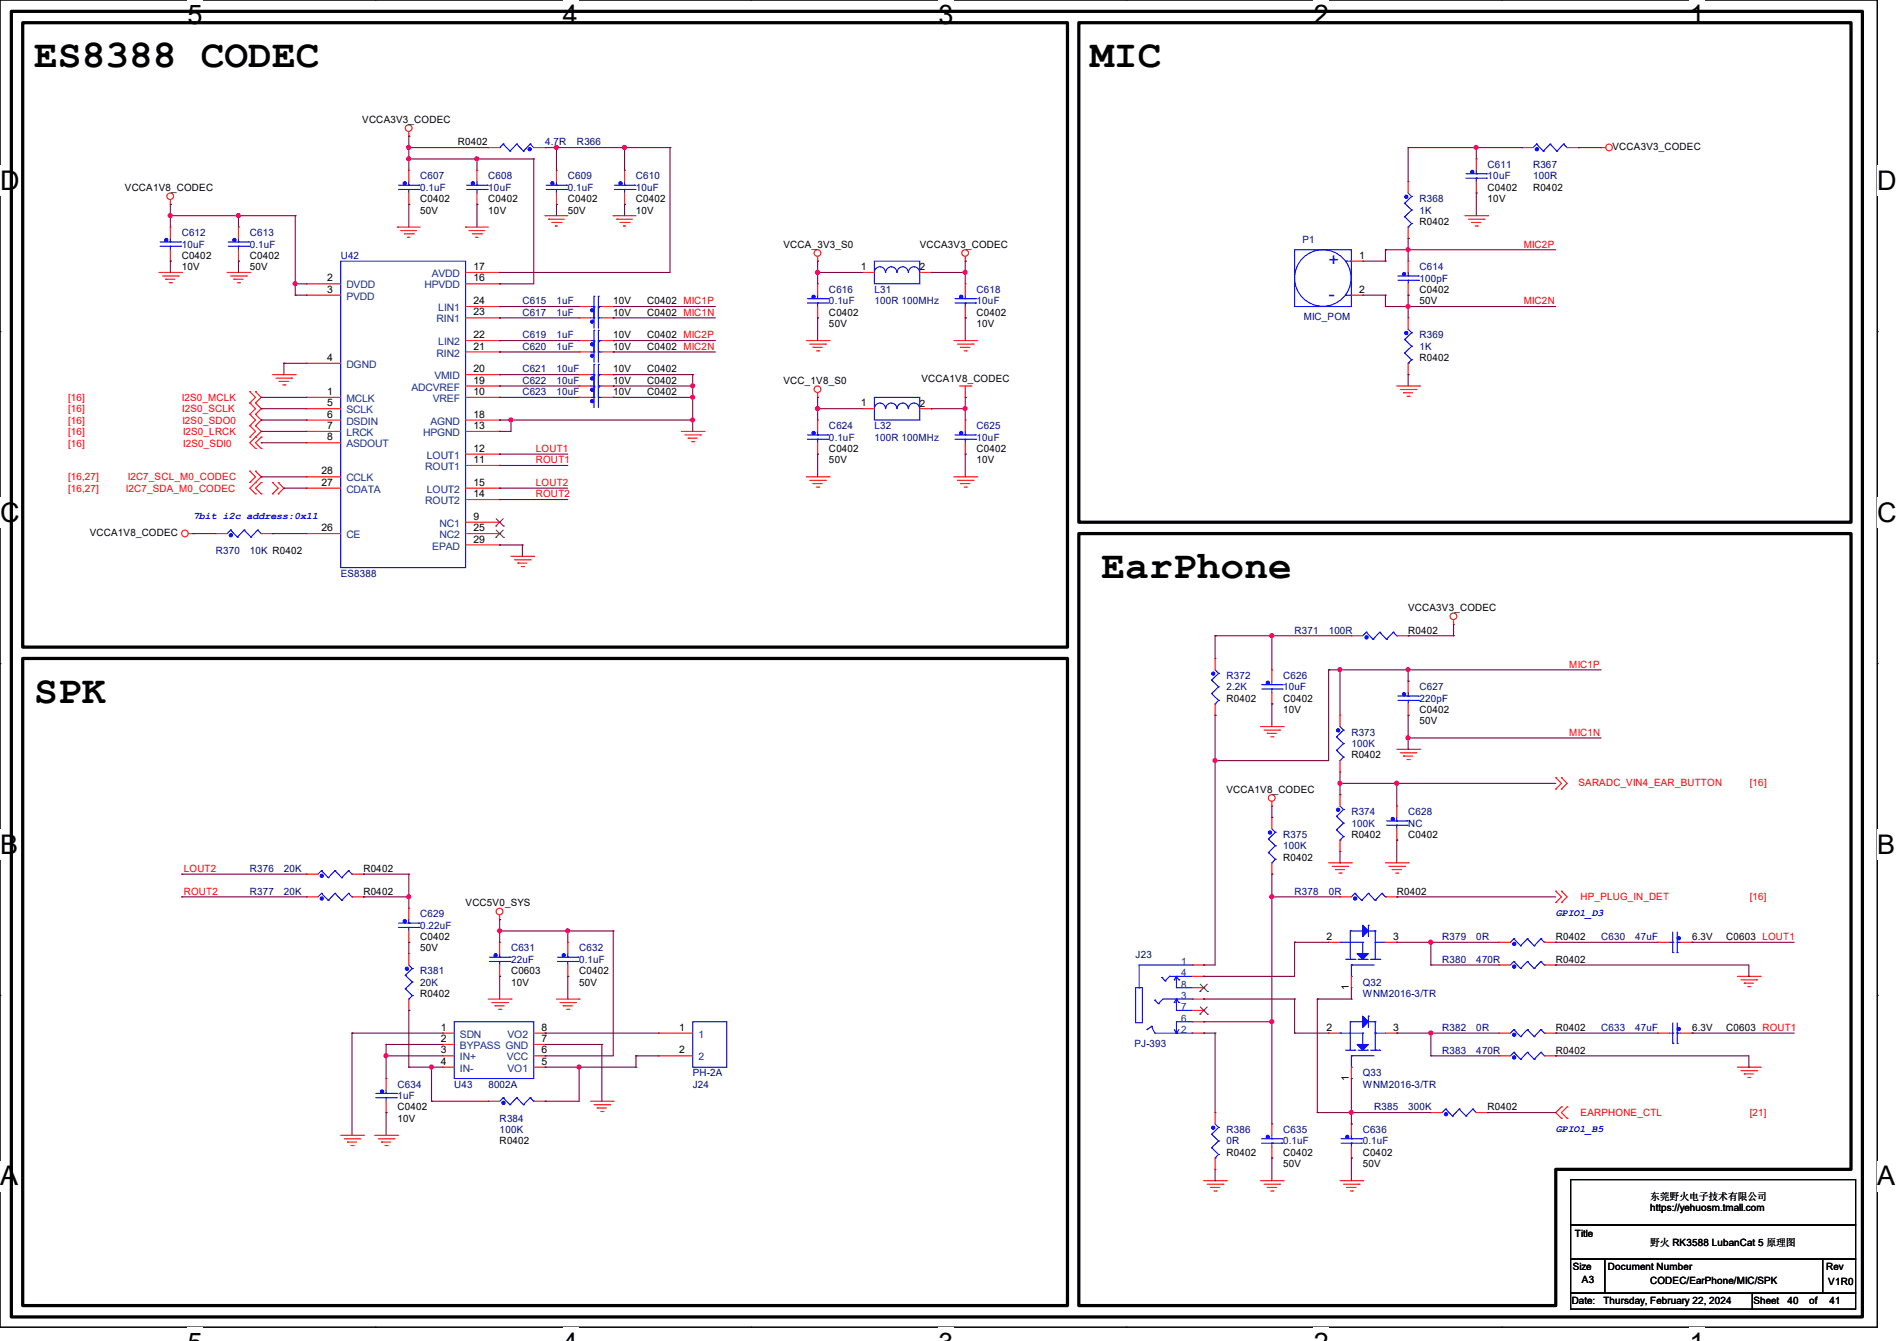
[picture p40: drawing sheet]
<svg xmlns="http://www.w3.org/2000/svg" width="297mm" height="210mm" viewBox="0 0 297 210" stroke-linecap="round" stroke-linejoin="round" font-family="sans-serif">
<defs><g id="words">
<g font-size="6.2">
<text x="5.3" y="10.5">ES8388 CODEC</text>
<text x="170.7" y="10.5">MIC</text>
<text x="172.5" y="90.6">EarPhone</text>
<text x="5.3" y="110.1">SPK</text>
</g>
<g font-size="4.2">
<text x="29.4" y="3.8">5</text>
<text x="88.1" y="3.8">4</text>
<text x="146.9" y="3.8">3</text>
<text x="205.7" y="3.8">2</text>
<text x="264.5" y="3.8">1</text>
<text x="0" y="29.8">D</text>
<text x="293.9" y="29.8">D</text>
<text x="0" y="81.7">C</text>
<text x="293.9" y="81.7">C</text>
<text x="0" y="133.7">B</text>
<text x="293.9" y="133.7">B</text>
<text x="0" y="185.6">A</text>
<text x="293.9" y="185.6">A</text>
</g>
<g font-size="2.8" fill="#00f">
<text x="208" y="41.7">+</text>
<text x="208" y="47">-</text>
</g>
<g font-size="1.6">
<text x="56.7" y="19.2">VCCA3V3_CODEC</text>
<text x="71.7" y="22.8">R0402</text>
<text x="252.5" y="23.5">VCCA3V3_CODEC</text>
<text x="19.6" y="29.9">VCCA1V8_CODEC</text>
<text x="232.9" y="29.9">C0402</text>
<text x="240" y="29.9">R0402</text>
<text x="65.8" y="31.7">C0402</text>
<text x="65.8" y="33.4">50V</text>
<text x="76.5" y="31.7">C0402</text>
<text x="76.5" y="33.4">10V</text>
<text x="88.9" y="31.7">C0402</text>
<text x="88.9" y="33.4">50V</text>
<text x="99.6" y="31.7">C0402</text>
<text x="99.6" y="33.4">10V</text>
<text x="222.2" y="35.2">R0402</text>
<text x="232.9" y="31.7">10V</text>
<text x="28.4" y="40.6">C0402</text>
<text x="39.1" y="40.6">C0402</text>
<text x="122.7" y="38.8">VCCA_3V3_S0</text>
<text x="144" y="38.8">VCCA3V3_CODEC</text>
<text x="212.8" y="40.5">1</text>
<text x="28.4" y="42.3">10V</text>
<text x="39.1" y="42.3">50V</text>
<text x="51.2" y="44.1">2</text>
<text x="51.2" y="45.8">3</text>
<text x="74.1" y="44.1">16</text>
<text x="74.1" y="42.3">17</text>
<text x="74.1" y="47.6">24</text>
<text x="96" y="47.7">10V</text>
<text x="101.3" y="47.7">C0402 MIC1P</text>
<text x="134.8" y="42.3">1</text>
<text x="144" y="42.3">2</text>
<text x="212.8" y="45.8">2</text>
<text x="222.2" y="45.9">C0402</text>
<text x="222.2" y="47.7">50V</text>
<text x="74.1" y="53">22</text>
<text x="74.1" y="49.4">23</text>
<text x="96" y="49.4">10V</text>
<text x="96" y="53">10V</text>
<text x="101.3" y="49.4">C0402 MIC1N</text>
<text x="101.3" y="53">C0402 MIC2P</text>
<text x="129.8" y="49.4">C0402</text>
<text x="129.8" y="51.2">50V</text>
<text x="152.9" y="49.4">C0402</text>
<text x="152.9" y="51.2">10V</text>
<text x="51.2" y="56.5">4</text>
<text x="74.1" y="58.3">20</text>
<text x="74.1" y="54.7">21</text>
<text x="96" y="54.8">10V</text>
<text x="96" y="58.3">10V</text>
<text x="101.3" y="54.8">C0402 MIC2N</text>
<text x="101.3" y="58.3">C0402</text>
<text x="144.3" y="59.8">VCCA1V8_CODEC</text>
<text x="222.2" y="56.6">R0402</text>
<text x="51.2" y="61.8">1</text>
<text x="51.2" y="63.6">5</text>
<text x="51.2" y="65.4">6</text>
<text x="74.1" y="61.8">10</text>
<text x="74.1" y="65.4">18</text>
<text x="74.1" y="60.1">19</text>
<text x="96" y="60.1">10V</text>
<text x="96" y="61.9">10V</text>
<text x="101.3" y="60.1">C0402</text>
<text x="101.3" y="61.9">C0402</text>
<text x="122.7" y="60.1">VCC_1V8_S0</text>
<text x="134.8" y="63.6">1</text>
<text x="144" y="63.7">2</text>
<text x="51.2" y="67.2">7</text>
<text x="51.2" y="69">8</text>
<text x="74.1" y="70.7">12</text>
<text x="74.1" y="67.2">13</text>
<text x="129.8" y="70.8">C0402</text>
<text x="152.9" y="70.8">C0402</text>
<text x="50.3" y="76.1">27</text>
<text x="50.3" y="74.3">28</text>
<text x="74.1" y="72.5">11</text>
<text x="74.1" y="77.9">14</text>
<text x="74.1" y="76.1">15</text>
<text x="129.8" y="72.6">50V</text>
<text x="152.9" y="72.6">10V</text>
<text x="14.1" y="83.9">VCCA1V8_CODEC</text>
<text x="50.3" y="83.2">26</text>
<text x="74.1" y="81.4">9</text>
<text x="74.1" y="83.2">25</text>
<text x="74.1" y="85">29</text>
<text x="220.5" y="95.7">VCCA3V3_CODEC</text>
<text x="220.5" y="99.2">R0402</text>
<text x="192" y="109.9">R0402</text>
<text x="200.9" y="109.9">C0402</text>
<text x="200.9" y="111.7">10V</text>
<text x="222.2" y="111.7">C0402</text>
<text x="222.2" y="113.5">50V</text>
<text x="211.6" y="118.8">R0402</text>
<text x="192" y="124.1">VCCA1V8_CODEC</text>
<text x="211.6" y="131.2">R0402</text>
<text x="220.5" y="131.2">C0402</text>
<text x="56.9" y="136.6">R0402</text>
<text x="200.9" y="134.8">R0402</text>
<text x="56.9" y="140.1">R0402</text>
<text x="72.9" y="141.9">VCC5V0_SYS</text>
<text x="218.7" y="140.1">R0402</text>
<text x="65.8" y="147.2">C0402</text>
<text x="65.8" y="149">50V</text>
<text x="207.7" y="147.2">2</text>
<text x="218.1" y="147.2">3</text>
<text x="243.6" y="147.2">R0402</text>
<text x="264.9" y="147.2">6.3V</text>
<text x="270.3" y="147.2">C0603 LOUT1</text>
<text x="80" y="152.6">C0603</text>
<text x="80" y="154.3">10V</text>
<text x="90.7" y="152.6">C0402</text>
<text x="90.7" y="154.3">50V</text>
<text x="211.2" y="155" transform="rotate(-90 211.2 155)">1</text>
<text x="243.6" y="150.8">R0402</text>
<text x="65.8" y="156.1">R0402</text>
<text x="69" y="161.4">1</text>
<text x="84.8" y="161.4">8</text>
<text x="106.3" y="161.4">1</text>
<text x="207.7" y="161.4">2</text>
<text x="218.1" y="161.4">3</text>
<text x="243.6" y="161.5">R0402</text>
<text x="264.9" y="161.5">6.3V</text>
<text x="270.3" y="161.5">C0603 ROUT1</text>
<text x="69" y="163.2">2</text>
<text x="69" y="165">3</text>
<text x="69" y="166.8">4</text>
<text x="84.8" y="166.8">5</text>
<text x="84.8" y="165">6</text>
<text x="84.8" y="163.2">7</text>
<text x="106.3" y="165">2</text>
<text x="243.6" y="165">R0402</text>
<text x="62.2" y="173.9">C0402</text>
<text x="211.2" y="169.2" transform="rotate(-90 211.2 169.2)">1</text>
<text x="232.9" y="173.9">R0402</text>
<text x="62.2" y="175.7">10V</text>
<text x="78.2" y="179.2">R0402</text>
<text x="192" y="181">R0402</text>
<text x="200.9" y="181">C0402</text>
<text x="200.9" y="182.8">50V</text>
<text x="213.4" y="181">C0402</text>
<text x="213.4" y="182.8">50V</text>
<text x="258.4" y="188">东莞野火电子技术有限公司</text>
<text x="258.4" y="189.7">https://yehuosm.tmall.com</text>
<text x="246.6" y="193.8">Title</text>
<text x="258.4" y="195.1">野火 RK3588 LubanCat 5 原理图</text>
<text x="246.3" y="199">Size</text>
<text x="247.7" y="200.9">A3</text>
<text x="251.8" y="199">Document Number</text>
<text x="258.4" y="201.1">CODEC/EarPhone/MIC/SPK</text>
<text x="285.9" y="199">Rev</text>
<text x="286.3" y="201.3">V1R0</text>
<text x="246.1" y="204.3">Date:</text>
<text x="251" y="204.3">Thursday, February 22, 2024</text>
<text x="274.5" y="204.3">Sheet</text>
<text x="279.9" y="204.3">40</text>
<text x="283.3" y="204.3">of</text>
<text x="286.4" y="204.3">41</text>
</g>
<g font-size="1.6" fill="#000080">
<text x="85.3" y="22.8">4.7R</text>
<text x="90.3" y="22.8">R366</text>
<text x="65.8" y="28.1">C607</text>
<text x="65.8" y="29.9">0.1uF</text>
<text x="76.5" y="28.1">C608</text>
<text x="76.5" y="29.9">10uF</text>
<text x="88.9" y="28.1">C609</text>
<text x="88.9" y="29.9">0.1uF</text>
<text x="99.6" y="28.1">C610</text>
<text x="99.6" y="29.9">10uF</text>
<text x="232.9" y="26.3">C611</text>
<text x="232.9" y="28.1">10uF</text>
<text x="240" y="26.3">R367</text>
<text x="240" y="28.1">100R</text>
<text x="222.2" y="31.7">R368</text>
<text x="222.2" y="33.4">1K</text>
<text x="28.4" y="37">C612</text>
<text x="28.4" y="38.8">10uF</text>
<text x="39.1" y="37">C613</text>
<text x="39.1" y="38.8">0.1uF</text>
<text x="53.3" y="40.6">U42</text>
<text x="203.9" y="38.1">P1</text>
<text x="81.8" y="47.7">C615</text>
<text x="87.1" y="47.7">1uF</text>
<text x="129.8" y="45.9">C616</text>
<text x="129.8" y="47.7">0.1uF</text>
<text x="136.9" y="45.9">L31</text>
<text x="136.9" y="47.7">100R 100MHz</text>
<text x="152.9" y="45.9">C618</text>
<text x="152.9" y="47.7">10uF</text>
<text x="222.2" y="42.3">C614</text>
<text x="222.2" y="44.1">100pF</text>
<text x="81.8" y="49.4">C617</text>
<text x="81.8" y="53">C619</text>
<text x="87.1" y="49.4">1uF</text>
<text x="87.1" y="53">1uF</text>
<text x="204.1" y="50.2">MIC_POM</text>
<text x="222.2" y="53">R369</text>
<text x="81.8" y="54.8">C620</text>
<text x="81.8" y="58.3">C621</text>
<text x="87.1" y="54.8">1uF</text>
<text x="87.1" y="58.3">10uF</text>
<text x="222.2" y="54.8">1K</text>
<text x="81.8" y="60.1">C622</text>
<text x="81.8" y="61.9">C623</text>
<text x="87.1" y="60.1">10uF</text>
<text x="87.1" y="61.9">10uF</text>
<text x="129.8" y="67.2">C624</text>
<text x="129.8" y="69">0.1uF</text>
<text x="136.9" y="67.2">L32</text>
<text x="136.9" y="69">100R 100MHz</text>
<text x="152.9" y="67.2">C625</text>
<text x="152.9" y="69">10uF</text>
<text x="33.8" y="86.8">R370</text>
<text x="39.1" y="86.8">10K R0402</text>
<text x="53.3" y="90.3">ES8388</text>
<text x="202.7" y="99.2">R371</text>
<text x="208" y="99.2">100R</text>
<text x="192" y="106.3">R372</text>
<text x="200.9" y="106.3">C626</text>
<text x="192" y="108.1">2.2K</text>
<text x="200.9" y="108.1">10uF</text>
<text x="222.2" y="108.1">C627</text>
<text x="222.2" y="109.9">220pF</text>
<text x="211.6" y="115.2">R373</text>
<text x="211.6" y="117">100K</text>
<text x="200.9" y="131.2">R375</text>
<text x="211.6" y="127.7">R374</text>
<text x="211.6" y="129.5">100K</text>
<text x="220.5" y="127.7">C628</text>
<text x="220.5" y="129.5">NC</text>
<text x="39.1" y="136.6">R376</text>
<text x="44.5" y="136.6">20K</text>
<text x="200.9" y="133">100K</text>
<text x="39.1" y="140.1">R377</text>
<text x="44.5" y="140.1">20K</text>
<text x="65.8" y="143.7">C629</text>
<text x="202.7" y="140.1">R378</text>
<text x="208" y="140.1">0R</text>
<text x="65.8" y="145.5">0.22uF</text>
<text x="80" y="149">C631</text>
<text x="90.7" y="149">C632</text>
<text x="225.8" y="147.2">R379</text>
<text x="231.1" y="147.2">0R</text>
<text x="250.7" y="147.2">C630</text>
<text x="256" y="147.2">47uF</text>
<text x="65.8" y="152.6">R381</text>
<text x="65.8" y="154.3">20K</text>
<text x="80" y="150.8">22uF</text>
<text x="90.7" y="150.8">0.1uF</text>
<text x="177.8" y="150.1">J23</text>
<text x="213.4" y="154.3">Q32</text>
<text x="225.8" y="150.8">R380</text>
<text x="231.1" y="150.8">470R</text>
<text x="213.4" y="156.1">WNM2016-3/TR</text>
<text x="225.8" y="161.5">R382</text>
<text x="231.1" y="161.5">0R</text>
<text x="250.7" y="161.5">C633</text>
<text x="256" y="161.5">47uF</text>
<text x="177.6" y="164">PJ-393</text>
<text x="225.8" y="165">R383</text>
<text x="231.1" y="165">470R</text>
<text x="62.2" y="170.3">C634</text>
<text x="62.2" y="172.1">1uF</text>
<text x="71.1" y="170.3">U43</text>
<text x="76.5" y="170.3">8002A</text>
<text x="108.5" y="170.3">J24</text>
<text x="108.5" y="168.6">PH-2A</text>
<text x="213.4" y="168.6">Q33</text>
<text x="213.4" y="170.3">WNM2016-3/TR</text>
<text x="215.1" y="173.9">R385</text>
<text x="220.5" y="173.9">300K</text>
<text x="78.2" y="175.7">R384</text>
<text x="78.2" y="177.5">100K</text>
<text x="192" y="177.5">R386</text>
<text x="192" y="179.2">0R</text>
<text x="200.9" y="177.5">C635</text>
<text x="200.9" y="179.2">0.1uF</text>
<text x="213.4" y="177.5">C636</text>
<text x="213.4" y="179.2">0.1uF</text>
</g>
<g font-size="1.6" fill="#f00">
<text x="238.6" y="38.8">MIC2P</text>
<text x="238.6" y="47.7">MIC2N</text>
<text x="10.7" y="62.8">[16]</text>
<text x="10.7" y="64.6">[16]</text>
<text x="28.5" y="62.8">I2S0_MCLK</text>
<text x="28.5" y="64.6">I2S0_SCLK</text>
<text x="10.7" y="66.3">[16]</text>
<text x="10.7" y="68.1">[16]</text>
<text x="10.7" y="70.1">[16]</text>
<text x="28.6" y="66.3">I2S0_SDO0</text>
<text x="28.7" y="68.1">I2S0_LRCK</text>
<text x="28.7" y="70.1">I2S0_SDI0</text>
<text x="83.9" y="70.8">LOUT1</text>
<text x="10.7" y="75.2">[16,27]</text>
<text x="10.7" y="77">[16,27]</text>
<text x="19.7" y="77">I2C7_SDA_M0_CODEC</text>
<text x="20" y="75.2">I2C7_SCL_M0_CODEC</text>
<text x="83.9" y="72.6">ROUT1</text>
<text x="83.9" y="76.1">LOUT2</text>
<text x="83.9" y="77.9">ROUT2</text>
<text x="245.7" y="104.6">MIC1P</text>
<text x="245.7" y="115.2">MIC1N</text>
<text x="247.1" y="123.1">SARADC_VIN4_EAR_BUTTON</text>
<text x="274" y="123.1">[16]</text>
<text x="28.8" y="136.6">LOUT2</text>
<text x="28.8" y="140.1">ROUT2</text>
<text x="247.5" y="141">HP_PLUG_IN_DET</text>
<text x="274" y="141">[16]</text>
<text x="247.5" y="174.8">EARPHONE_CTL</text>
<text x="274" y="174.8">[21]</text>
</g>
<g font-size="1.6" fill="#004080">
<text x="54.2" y="45.2">DVDD</text>
<text x="54.2" y="46.9">PVDD</text>
<text x="66.5" y="45.2">HPVDD</text>
<text x="67.6" y="43.4">AVDD</text>
<text x="68.4" y="50.5">RIN1</text>
<text x="68.6" y="48.7">LIN1</text>
<text x="54.2" y="57.6">DGND</text>
<text x="68" y="59.4">VMID</text>
<text x="68.4" y="55.8">RIN2</text>
<text x="68.6" y="54.1">LIN2</text>
<text x="54.2" y="63">MCLK</text>
<text x="54.2" y="64.7">SCLK</text>
<text x="64.4" y="61.2">ADCVREF</text>
<text x="67.8" y="63">VREF</text>
<text x="54.2" y="66.5">DSDIN</text>
<text x="54.2" y="68.3">LRCK</text>
<text x="54.2" y="70.1">ASDOUT</text>
<text x="66.3" y="68.3">HPGND</text>
<text x="66.8" y="71.8">LOUT1</text>
<text x="67.4" y="66.5">AGND</text>
<text x="54.2" y="77.2">CDATA</text>
<text x="54.2" y="75.4">CCLK</text>
<text x="66.6" y="73.6">ROUT1</text>
<text x="66.8" y="77.2">LOUT2</text>
<text x="66.6" y="79">ROUT2</text>
<text x="68.8" y="82.5">NC1</text>
<text x="54.2" y="84.3">CE</text>
<text x="67.7" y="86.1">EPAD</text>
<text x="68.8" y="84.3">NC2</text>
<text x="184.9" y="151.1">1</text>
<text x="184.9" y="152.9">4</text>
<text x="184.9" y="154.7">8</text>
<text x="184.9" y="161.8">2</text>
<text x="184.9" y="156.5">3</text>
<text x="184.9" y="160">6</text>
<text x="184.9" y="158.2">7</text>
<text x="72" y="162.5">SDN</text>
<text x="72" y="164.3">BYPASS GND</text>
<text x="72" y="166.1">IN+</text>
<text x="72" y="167.9">IN-</text>
<text x="79.3" y="166.1">VCC</text>
<text x="79.5" y="167.9">VO1</text>
<text x="79.5" y="162.5">VO2</text>
<text x="109.3" y="162.5">1</text>
<text x="109.3" y="166.1">2</text>
</g>
<g font-size="1.6" fill="#00f">
<text x="30.2" y="81.3">7bit i2c address:0x11</text>
<text x="243.6" y="143.5">GPIO1_D3</text>
<text x="243.6" y="177.3">GPIO1_B5</text>
</g>
</g></defs>
<path d="M0 0h293.9v207.9h-293.9z" fill="none" stroke="#000" stroke-width=".17"/>
<g fill="#fff">
<path d="M29.4 0h2.3v4.7h-2.3z"/>
<path d="M29.4 207.9h2.3v2.1h-2.3z"/>
</g>
<path d="M58.8 0h.1M58.8 207.9h.1" fill="none" stroke="#000" stroke-width=".17"/>
<g fill="#fff">
<path d="M88.1 0h2.4v4.7h-2.4z"/>
<path d="M88.1 207.9h2.4v2.1h-2.4z"/>
</g>
<path d="M117.6 0h.1M117.6 207.9h.1" fill="none" stroke="#000" stroke-width=".17"/>
<g fill="#fff">
<path d="M146.9 0h2.4v4.7h-2.4z"/>
<path d="M146.9 207.9h2.4v2.1h-2.4z"/>
</g>
<path d="M176.3 0h.1M176.3 207.9h.1" fill="none" stroke="#000" stroke-width=".17"/>
<g fill="#fff">
<path d="M205.7 0h2.4v4.7h-2.4z"/>
<path d="M205.7 207.9h2.4v2.1h-2.4z"/>
</g>
<path d="M235.1 0h.1M235.1 207.9h.1" fill="none" stroke="#000" stroke-width=".17"/>
<g fill="#fff">
<path d="M264.5 0h2.4v4.7h-2.4z"/>
<path d="M264.5 207.9h2.4v2.1h-2.4z"/>
<path d="M0 26h3v4.7h-3z"/>
<path d="M293.9 26h3.1v4.7h-3.1z"/>
<path d="M0 77.9h3v4.7h-3z"/>
<path d="M293.9 77.9h3.1v4.7h-3.1z"/>
</g>
<path d="M0 51.9h.1M293.9 51.9h.1" fill="none" stroke="#000" stroke-width=".17"/>
<g fill="#fff">
<path d="M0 129.9h2.8v4.7h-2.8z"/>
<path d="M293.9 129.9h2.9v4.7h-2.9z"/>
</g>
<path d="M0 103.9h.1M293.9 103.9h.1" fill="none" stroke="#000" stroke-width=".17"/>
<g fill="#fff">
<path d="M0 181.8h2.8v4.8h-2.8z"/>
<path d="M293.8 181.8h3v4.8h-3z"/>
</g>
<path d="M0 155.9h.1M293.9 155.9h.1M245.9 184.7h44.6v7.2h-44.6zM245.9 191.9h44.6v5.3h-44.6zM245.9 197.2h5.3v5.3h-5.3zM251.2 197.2h34.2v5.3h-34.2zM285.4 197.2h5.1v5.3h-5.1zM245.9 202.5h28.5v2.5h-28.5zM274.4 202.5h16.1v2.5h-16.1z" fill="none" stroke="#000" stroke-width=".17"/>
<path d="M1.8 1.8h289.8v204.4h-289.8zM3.6 3.6h163.5v97.7h-163.5zM168.9 3.6h120.9v78.2h-120.9zM168.9 83.6h120.9v99.5h-46.2v21.4h-74.7zM3.6 103.1h163.5v101.4h-163.5z" fill="none" stroke="#000" stroke-width=".51"/>
<g fill="none" stroke="#f00" stroke-width=".17">
<path d="M26.7 32h.1M26.7 35.6h.1M26.7 31.3v.7M26.7 35.6v1.7M26.7 39.1v1.8M37.3 35.6h.1M37.3 35.6v1.7M37.3 39.1v1.8M62.2 35.6h.1M62.2 35.6h3.6M62.8 36.1h.1M62.8 36.1h2.4"/>
<path d="M63.3 36.6h1.4M63.8 37.2h.1M63.8 37.2h.4M64 21.3h.1M64 26.7h.1M64 32h.1M64 20.6v.7M64 26.7v1.7M64 30.2v1.8M64.7 36.6h.1M72.9 35.6h.1M72.9 35.6h3.6"/>
<path d="M73.4 36.1h.1M73.4 36.1h2.5M74 36.6h1.4M74.5 37.2h.1M74.5 37.2h.3M74.7 26.7h.1M74.7 32h.1M74.7 26.7v1.7M74.7 30.2v1.8M75.4 36.6h.1M76.5 23.1h.1M76.5 23.1h1.7"/>
<path d="M83.6 23.1h1.7M85.3 33.8h.1M85.3 23.1h.1M85.3 33.8h3.6M85.9 34.3h.1M85.9 34.3h2.4M86.4 34.8h1.4M87 35.4h.1M87 35.4h.3M87.1 26.7h.1M87.1 32h.1M87.1 26.7v1.7"/>
<path d="M87.1 30.2v1.8M87.8 34.8h.1M96 33.8h.1M96 33.8h3.6M96.6 34.3h.1M96.6 34.3h2.4M97.1 34.8h1.4M97.6 35.4h.1M97.6 35.4h.4M97.8 26.7h.1M97.8 32h.1M97.8 26.7v1.7"/>
<path d="M97.8 30.2v1.8M98.5 34.8h.1M220.5 28.4h.1M220.5 37.3h.1M220.5 28.4v1.8M220.5 35.6v1.7M229.4 33.8h3.5M229.9 34.3h2.5M230.4 34.8h.1M230.4 34.8h1.5M231 35.4h.3M231.1 24.9h.1"/>
<path d="M231.1 30.2h.1M231.1 24.9v1.8M231.1 28.4v1.8M231.3 35.4h.1M232.4 34.3h.1M232.9 33.8h.1M238.3 23.1h.1M238.3 23.1h1.7M245.4 23.1h1.7M247.1 23.1h.1M250.7 23.1h.1M250.7 23.1h.7"/>
<path d="M24.9 42.7h3.5M25.4 43.2h2.5M26 43.7h.1M26 43.7h1.4M26.5 44.3h.3M26.7 40.9h.1M26.8 44.3h.1M27.9 43.2h.1M28.4 42.7h.1M35.6 42.7h3.5M36.1 43.2h2.5M36.6 43.7h.1"/>
<path d="M36.6 43.7h1.5M37.2 44.3h.3M37.3 40.9h.1M37.5 44.3h.1M38.6 43.2h.1M39.1 42.7h.1M42.7 58.7h3.5M43.2 59.2h2.5M43.7 59.7h.1M43.7 59.7h1.5M45.7 59.2h.1M46.2 58.7h.1"/>
<path d="M48 44.4h.1M48 46.2h.1M48 56.9h.1M48 46.2h5.3M48 44.4h5.3M48 56.9h5.3M72.9 53.3h5.3M72.9 42.7h5.3M72.9 58.7h5.3M72.9 55.1h5.3M72.9 48h5.3M72.9 44.4h5.3"/>
<path d="M72.9 49.8h5.3M78.2 44.4h.1M78.2 42.7h.1M78.2 58.7h.1M78.2 55.1h.1M78.2 53.3h.1M78.2 49.8h.1M78.2 48h.1M90.7 55.1h.1M90.7 58.7h.1M90.7 48h.1M90.7 49.8h.1"/>
<path d="M90.7 53.3h.1M90.7 53.3h1.8M90.7 58.7h1.8M90.7 55.1h1.8M90.7 48h1.8M90.7 49.8h1.8M94.2 53.3h1.8M94.2 58.7h1.8M94.2 55.1h1.8M94.2 48h1.8M94.2 49.8h1.8M96 55.1h.1"/>
<path d="M96 58.7h.1M96 48h.1M96 49.8h.1M96 53.3h.1M126.2 53.3h3.6M126.8 53.9h2.4M127.3 54.4h.1M127.3 54.4h1.4M127.8 54.9h.4M128 40.9h.1M128 44.4h.1M128 49.8h.1"/>
<path d="M128 40.2v.7M128 44.4v1.8M128 48v1.8M128.2 54.9h.1M129.2 53.9h.1M129.8 53.3h.1M135.1 42.7h.1M135.1 42.7h1.8M144 42.7h1.8M145.8 42.7h.1M149.4 53.3h3.5M149.9 53.9h2.5"/>
<path d="M150.4 54.4h.1M150.4 54.4h1.4M151 54.9h.3M151.1 40.9h.1M151.1 44.4h.1M151.1 49.8h.1M151.1 40.2v.7M151.1 44.4v1.8M151.1 48v1.8M151.3 54.9h.1M152.4 53.9h.1M152.9 53.3h.1"/>
<path d="M211.6 46.2h1.8M211.6 40.9h1.8M213.4 46.2h.1M213.4 40.9h.1M220.5 49.8h.1M220.5 58.7h.1M220.5 40.9h.1M220.5 46.2h.1M220.5 40.9v1.8M220.5 44.4v1.8M220.5 49.8v1.8M220.5 56.9v1.8"/>
<path d="M39.1 63.1h.1M39.1 61.3h.1M39.1 64.9h.1M39.1 66.7h.1M39.1 68.5h.1M39.1 75.6h.1M39.1 73.8h.1M39.1 61.3l.9 .9-.9 .9M39.1 63.1l.9 .9-.9 .9M39.1 64.9l.9 .9-.9 .9M39.1 66.7l.9 .9-.9 .9M39.1 73.8l.9 .9-.9 .9"/>
<path d="M40 61.3h.1M40 63.1h.1M40 64.9h.1M40 66.7h.1M40 68.5h.1M40 70.2h.1M40 73.8h.1M40 75.6h.1M40 77.3h.1M40 61.3l.9 .9-.9 .9M40 63.1l.9 .9-.9 .9M40 64.9l.9 .9-.9 .9"/>
<path d="M40 66.7l.9 .9-1.8 1.7 .9 .9M40 73.8l.9 .9-1.8 1.8 .9 .8M40.9 68.5h.1M40.9 70.2h.1M40.9 77.3h.1M40.9 75.6h.1M40.9 68.5l-.9 .8 .9 .9M40.9 75.6l-.9 .9 .9 .8M42.7 77.3h.1M42.7 75.6h.1M42.7 75.6l.9 .9-.9 .8M43.6 75.6h.1"/>
<path d="M43.6 77.3h.1M43.6 75.6l.8 .9-.8 .8M44.3 60.3h.3M44.6 60.3h.1M48 62.2h.1M48 64h.1M48 65.8h.1M48 67.6h.1M48 69.3h.1M48 76.5h.1M48 74.7h.1M48 74.7h5.3"/>
<path d="M48 67.6h5.3M48 62.2h5.3M48 64h5.3M48 65.8h5.3M48 69.3h5.3M48 76.5h5.3M72.9 60.5h5.3M72.9 67.6h5.3M72.9 62.2h5.3M72.9 65.8h5.3M72.9 72.9h5.3M72.9 71.1h5.3"/>
<path d="M72.9 78.2h5.3M72.9 76.5h5.3M78.2 62.2h.1M78.2 72.9h.1M78.2 71.1h.1M78.2 67.6h.1M78.2 78.2h.1M78.2 76.5h.1M78.2 65.8h.1M78.2 60.5h.1M90.7 60.5h.1M90.7 62.2h.1"/>
<path d="M90.7 60.5h1.8M90.7 62.2h1.8M94.2 60.5h1.8M94.2 62.2h1.8M96 60.5h.1M96 62.2h.1M106.7 67.6h3.5M107.2 68.1h2.5M107.7 68.6h.1M107.7 68.6h1.5M108.3 69.2h.3M108.6 69.2h.1"/>
<path d="M109.7 68.1h.1M110.2 67.6h.1M126.2 74.7h3.6M126.8 75.2h2.4M127.3 75.7h.1M127.3 75.7h1.4M127.8 76.3h.4M128 62.2h.1M128 65.8h.1M128 71.1h.1M128 61.5v.7M128 65.8v1.8"/>
<path d="M128 69.3v1.8M128.2 76.3h.1M129.2 75.2h.1M129.8 74.7h.1M135.1 64h.1M135.1 64h1.8M144 64h1.8M145.8 64h.1M149.4 74.7h3.5M149.9 75.2h2.5M150.2 60.5h1.8M150.4 75.7h.1"/>
<path d="M150.4 75.7h1.4M151 76.3h.3M151.1 62.2h.1M151.1 65.8h.1M151.1 71.1h.1M151.1 60.5v1.7M151.1 65.8v1.8M151.1 69.3v1.8M151.3 76.3h.1M152 60.5h.1M152.4 75.2h.1M152.9 74.7h.1"/>
<path d="M218.7 60.5h3.5M219.2 61h2.5M219.8 61.5h.1M219.8 61.5h1.4M220.3 62.1h.3M220.6 62.1h.1M221.7 61h.1M222.2 60.5h.1M29.5 83.6h.7M30.2 83.6h.1M33.8 83.6h.1M33.8 83.6h1.8"/>
<path d="M40.9 83.6h1.8M42.7 83.6h.1M48 83.6h.1M48 83.6h5.3M72.9 83.6h5.3M72.9 81.8h5.3M72.9 85.3h5.3M78.2 81.8h.1M78.2 83.6h.1M78.2 85.3h.1M80 87.1h3.6M80.6 87.7h2.4"/>
<path d="M81.1 88.2h.1M81.1 88.2h1.4M81.6 88.7h.4M82 88.7h.1M83 87.7h.1M83.6 87.1h.1M211.6 99.6h.1M211.6 99.6h1.8M218.7 99.6h1.8M220.5 99.6h.1M227.6 97.8h.1M227.6 97.1v.7"/>
<path d="M190.2 103.1h.1M190.2 112h.1M190.2 103.1v1.8M190.2 110.2v1.8M197.4 113.8h3.5M197.9 114.3h2.5M198.4 114.9h.1M198.4 114.9h1.5M199 115.4h.3M199.1 104.9h.1M199.1 110.2h.1M199.1 104.9v1.8"/>
<path d="M199.1 108.5v1.7M199.3 115.4h.1M200.4 114.3h.1M200.9 113.8h.1M209.8 112h.1M209.8 112v1.8M209.8 119.1v1.8M218.7 117.3h3.5M219.2 117.9h2.5M219.8 118.4h.1M219.8 118.4h1.4M220.3 119h.3"/>
<path d="M220.5 106.7h.1M220.5 112h.1M220.5 106.7v1.8M220.5 110.2v1.8M220.6 119h.1M221.7 117.9h.1M222.2 117.3h.1M48 136.9h.1M48 136.9h1.8M55.1 136.9h1.8M56.9 136.9h.1M199.1 126.2h.1"/>
<path d="M199.1 128h.1M199.1 136.9h.1M199.1 125.5v.7M199.1 128v1.8M199.1 135.1v1.8M208 135.1h3.6M208.6 135.7h2.4M209.1 136.2h.1M209.1 136.2h1.4M209.6 136.7h.4M209.8 120.9h.1M209.8 124.5h.1"/>
<path d="M209.8 133.3h.1M209.8 124.5v1.7M209.8 131.6v1.7M210 136.7h.1M211 135.7h.1M211.6 135.1h.1M216.9 135.1h3.6M217.5 135.7h2.4M218 136.2h.1M218 136.2h1.4M218.5 136.7h.4M218.7 126.2h.1"/>
<path d="M218.7 131.6h.1M218.7 126.2v1.8M218.7 129.8v1.8M218.9 136.7h.1M219.9 135.7h.1M220.5 135.1h.1M243.6 123.6h.1M243.6 121.8h.1M243.6 139.6h.1M243.6 121.8l.9 .9-.9 .9M243.6 139.6l.9 .9-.9 .9M244.5 123.6h.1"/>
<path d="M244.5 121.8h.1M244.5 139.6h.1M244.5 121.8l.9 .9-.9 .9M244.5 139.6l.9 .9-.9 .9M48 140.5h.1M48 140.5h1.8M55.1 140.5h1.8M56.9 140.5h.1M64 142.2h.1M64 147.6h.1M64 149.4h.1M64 158.2h.1"/>
<path d="M64 142.2v1.8M64 145.8v1.8M64 149.4v1.7M64 156.5v1.7M76.5 156.5h3.5M77 157h2.5M77.5 157.5h.1M77.5 157.5h1.5M78.1 158.1h.3M78.2 144h.1M78.2 147.6h.1M78.2 152.9h.1"/>
<path d="M78.2 143.3v.7M78.2 147.6v1.8M78.2 151.1v1.8M78.4 158.1h.1M79.5 157h.1M80 156.5h.1M87.1 156.5h3.6M87.7 157h2.4M88.2 157.5h.1M88.2 157.5h1.4M88.7 158.1h.4M88.9 147.6h.1"/>
<path d="M88.9 152.9h.1M88.9 147.6v1.8M88.9 151.1v1.8M89.1 158.1h.1M90.1 157h.1M90.7 156.5h.1M186.7 152.9h1.8M186.7 156.5h1.8M186.7 151.1h1.8M186.7 158.2h1.8M186.7 154.7h1.8M188.5 151.1h.1"/>
<path d="M188.5 156.5h.1M188.5 152.9h.1M188.5 158.2h.1M188.5 154.7h.1M208 147.6h.1M208 147.6h1.8M209.8 140.5h.1M209.8 140.5h1.8M211.6 154.7h.1M211.6 152.9v1.8M216.9 140.5h1.8M216.9 147.6h1.8"/>
<path d="M218.7 147.6h.1M218.7 140.5h.1M234.7 147.6h.1M234.7 151.1h.1M234.7 147.6h1.8M234.7 151.1h1.8M241.8 147.6h1.8M241.8 151.1h1.8M243.6 141.4h.1M243.6 147.6h.1M243.6 151.1h.1M244.5 141.4h.1"/>
<path d="M259.6 147.6h.1M259.6 147.6h1.8M263.1 147.6h1.8M264.9 147.6h.1M272 152.9h3.6M272.6 153.5h2.4M273.1 154h.1M273.1 154h1.4M273.6 154.5h.4M274 154.5h.1M275 153.5h.1M275.6 152.9h.1"/>
<path d="M53.3 177.8h3.6M53.9 178.4h2.4M54.4 178.9h.1M54.4 178.9h1.4M54.9 179.4h.4M55.3 179.4h.1M56.3 178.4h.1M56.9 177.8h.1M58.7 177.8h3.5M59.2 178.4h2.5M59.7 178.9h.1M59.7 178.9h1.5"/>
<path d="M60.3 179.4h.3M60.5 168.9h.1M60.5 174.2h.1M60.5 168.9v1.8M60.5 172.5v1.7M60.6 179.4h.1M61.7 178.4h.1M62.2 177.8h.1M69.3 161.8h.1M69.3 163.6h.1M69.3 165.4h.1M69.3 167.1h.1"/>
<path d="M69.3 167.1h1.8M69.3 161.8h1.8M69.3 165.4h1.8M69.3 163.6h1.8M76.5 172.5h.1M76.5 172.5h1.7M83.6 167.1h1.7M83.6 172.5h1.7M83.6 161.8h1.7M83.6 165.4h1.7M83.6 163.6h1.7M85.3 172.5h.1"/>
<path d="M85.3 167.1h.1M85.3 165.4h.1M85.3 163.6h.1M85.3 161.8h.1M92.5 172.5h3.5M93 173h2.5M93.5 173.5h.1M93.5 173.5h1.5M94.1 174.1h.3M94.4 174.1h.1M95.5 173h.1M96 172.5h.1"/>
<path d="M103.1 161.8h.1M103.1 165.4h.1M103.1 161.8h5.4M103.1 165.4h5.4M186.7 161.8h1.8M186.7 160h1.8M188.5 161.8h.1M188.5 160h.1M190.2 174.2h.1M190.2 174.2v1.8M199.1 176h.1M199.1 176v1.8"/>
<path d="M199.1 179.6v1.8M208 161.8h.1M208 161.8h1.8M211.6 168.9h.1M211.6 176h.1M211.6 167.1v1.8M211.6 176v1.8M211.6 179.6v1.8M216.9 161.8h1.8M218.7 161.8h.1M224 174.2h.1M224 174.2h1.8"/>
<path d="M231.1 174.2h1.8M232.9 174.2h.1M234.7 161.8h.1M234.7 165.4h.1M234.7 161.8h1.8M234.7 165.4h1.8M241.8 161.8h1.8M241.8 165.4h1.8M243.6 161.8h.1M243.6 165.4h.1M244.5 173.4h.1M244.5 175.1h.1"/>
<path d="M244.5 173.4l-.9 .8 .9 .9M245.4 175.1h.1M245.4 173.4h.1M245.4 173.4l-.9 .8 .9 .9M259.6 161.8h.1M259.6 161.8h1.8M263.1 161.8h1.8M264.9 161.8h.1M272 167.1h3.6M272.6 167.7h2.4M273.1 168.2h.1M273.1 168.2h1.4"/>
<path d="M273.6 168.7h.4M274 168.7h.1M275 167.7h.1M275.6 167.1h.1M188.5 184.9h3.5M189 185.5h2.5M189.5 186h.1M189.5 186h1.5M190.1 186.5h.3M190.2 183.1h.1M190.2 181.4v1.7M190.4 186.5h.1"/>
<path d="M191.5 185.5h.1M192 184.9h.1M197.4 184.9h3.5M197.9 185.5h2.5M198.4 186h.1M198.4 186h1.5M199 186.5h.3M199.1 181.4h.1M199.3 186.5h.1M200.4 185.5h.1M200.9 184.9h.1M209.8 184.9h3.6"/>
<path d="M210.4 185.5h2.4M210.9 186h.1M210.9 186h1.4M211.4 186.5h.4M211.6 181.4h.1M211.8 186.5h.1M212.8 185.5h.1M213.4 184.9h.1"/>
<circle cx="26.7" cy="30.7" r=".52"/>
<circle cx="64" cy="20.1" r=".52"/>
<circle cx="128" cy="39.6" r=".52"/>
<circle cx="151.1" cy="39.6" r=".52"/>
<circle cx="251.9" cy="23.1" r=".52"/>
<circle cx="128" cy="61" r=".52"/>
<circle cx="28.9" cy="83.5" r=".52"/>
<circle cx="227.6" cy="96.5" r=".52"/>
<circle cx="199.1" cy="125" r=".52"/>
<circle cx="78.2" cy="142.7" r=".52"/>
</g>
<g fill="none" stroke="#00f" stroke-width=".17">
<path d="M25.1 38.6h3.2M25.1 37.9h3.2M26.7 38.6h.1M26.7 37.9h.1M26.7 37.3v.6M26.7 38.6v.5M28.3 38.6h.1M28.3 37.9h.1M35.7 38.6h3.2M35.7 37.9h3.2M37.3 38.6h.1M37.3 37.9h.1"/>
<path d="M37.3 37.3v.6M37.3 38.6v.5M38.9 38.6h.1M38.9 37.9h.1M62.4 29.7h3.2M62.4 29h3.2M64 29.7h.1M64 29h.1M64 28.4v.6M64 29.7v.5M65.6 29.7h.1M65.6 29h.1"/>
<path d="M73.1 29.7h3.2M73.1 29h3.2M74.7 29.7h.1M74.7 29h.1M74.7 28.4v.6M74.7 29.7v.5M76.3 29.7h.1M76.3 29h.1M78.2 23.1h.1M78.8 22.6h.1M78.8 22.6l1 1.1M78.8 22.6l-.6 .5"/>
<path d="M79.8 23.7h.1M80.9 22.6h.1M80.9 22.6l1.1 1.1M80.9 22.6l-1.1 1.1M82 23.7h.1M83 22.6h.1M83 22.6l.6 .5M83 22.6l-1 1.1M85.5 29.7h3.2M85.5 29h3.2M87.1 29.7h.1M87.1 29h.1"/>
<path d="M87.1 28.4v.6M87.1 29.7v.5M88.7 29.7h.1M88.7 29h.1M96.2 29.7h3.2M96.2 29h3.2M97.8 29.7h.1M97.8 29h.1M97.8 28.4v.6M97.8 29.7v.5M99.4 29.7h.1M99.4 29h.1"/>
<path d="M202.7 39.1h8.9v8.9h-8.9zM219.9 31.8h.1M219.9 34h.1M219.9 31.8l1.1 1.1M219.9 34l1.1 1M220.5 35.6h.1M220.5 30.2l.5 .6M221 30.8h.1M221 32.9h.1M221 35h.1M221 30.8l-1.1 1M221 32.9l-1.1 1.1"/>
<path d="M221 35l-.5 .6M229.5 27.9h3.2M229.5 27.2h3.2M231.1 27.9h.1M231.1 27.2h.1M231.1 26.7v.5M231.1 27.9v.5M232.7 27.9h.1M232.7 27.2h.1M240.6 22.6h.1M240.6 22.6l-.6 .5M240.6 22.6l1 1.1"/>
<path d="M241.6 23.7h.1M242.7 22.6h.1M242.7 22.6l-1.1 1.1M242.7 22.6l1.1 1.1M243.8 23.7h.1M244.8 22.6h.1M244.8 22.6l-1 1.1M244.8 22.6l.6 .5M245.4 23.1h.1M53.3 40.9h19.6v48h-19.6zM92.5 55.1h.5M92.5 58.7h.5"/>
<path d="M92.5 48h.5M92.5 49.8h.5M92.5 53.3h.5M93 53.5h.1M93 55.1h.1M93 57.1h.1M93 58.7h.1M93 58.8h.1M93 46.4h.1M93 48h.1M93 48.2h.1M93 49.8h.1"/>
<path d="M93 51.7h.1M93 53.3h.1M93 46.4v5M93 51.7v5M93 57.1v6.7M93.7 53.5h.1M93.7 55.1h.1M93.7 57.1h.1M93.7 58.7h.1M93.7 58.8h.1M93.7 46.4h.1M93.7 48h.1"/>
<path d="M93.7 48.2h.1M93.7 49.8h.1M93.7 51.7h.1M93.7 53.3h.1M93.7 46.4v5M93.7 51.7v5M93.7 57.1v6.7M93.7 55.1h.5M93.7 58.7h.5M93.7 48h.5M93.7 49.8h.5M93.7 53.3h.5"/>
<path d="M126.4 47.5h3.2M126.4 46.8h3.2M128 47.5h.1M128 46.8h.1M128 46.2v.6M128 47.5v.5M129.6 47.5h.1M129.6 46.8h.1M136.9 40.9h7.1v3.5h-7.1zM138.6 42.7a.87 .87 0 0 0-.8-.9 .87 .87 0 0 0-.9 .9M140.4 42.7a.87 .87 0 0 0-.8-.9 .87 .87 0 0 0-.9 .9M142.2 42.7a.87 .87 0 0 0-.9-.9 .87 .87 0 0 0-.8 .9"/>
<path d="M144 42.7a.87 .87 0 0 0-.9-.9 .87 .87 0 0 0-.9 .9M149.5 47.5h3.2M149.5 46.8h3.2M151.1 47.5h.1M151.1 46.8h.1M151.1 46.2v.6M151.1 47.5v.5M152.7 47.5h.1M152.7 46.8h.1M210.7 40.9h.1M210.7 46.2h.1M210.7 40.9h.9"/>
<path d="M210.7 46.2h.9M218.9 43.9h3.2M218.9 43.2h3.2M219.9 53.2h.1M219.9 55.3h.1M219.9 53.2l1.1 1M219.9 55.3l1.1 1M220.5 56.9h.1M220.5 43.9h.1M220.5 43.2h.1M220.5 51.6l.5 .5M220.5 42.7v.5"/>
<path d="M220.5 43.9v.5M221 52.1h.1M221 54.2h.1M221 56.3h.1M221 52.1l-1.1 1.1M221 54.2l-1.1 1.1M221 56.3l-.5 .6M222.1 43.9h.1M222.1 43.2h.1M92.5 60.5h.5M92.5 62.2h.5M93 60.5h.1"/>
<path d="M93 60.6h.1M93 62.2h.1M93.7 60.5h.1M93.7 60.6h.1M93.7 62.2h.1M93.7 60.5h.5M93.7 62.2h.5M126.4 68.8h3.2M126.4 68.1h3.2M128 68.8h.1M128 68.1h.1M128 67.6v.5"/>
<path d="M128 68.8v.5M129.6 68.8h.1M129.6 68.1h.1M136.9 64a.87 .87 0 0 1 .9-.9 .87 .87 0 0 1 .8 .9M136.9 62.2h7.1v3.6h-7.1zM138.7 64a.87 .87 0 0 1 .9-.9 .87 .87 0 0 1 .8 .9M140.5 64a.87 .87 0 0 1 .8-.9 .87 .87 0 0 1 .9 .9M142.2 64a.87 .87 0 0 1 .9-.9 .87 .87 0 0 1 .9 .9M149.5 68.8h3.2M149.5 68.1h3.2M151.1 68.8h.1M151.1 68.1h.1"/>
<path d="M151.1 67.6v.5M151.1 68.8v.5M152.7 68.8h.1M152.7 68.1h.1M36.1 83h.1M36.1 83l-.5 .6M36.1 83l1.1 1.1M37.2 84.1h.1M38.2 83h.1M38.2 83l-1 1.1M38.2 83l1.1 1.1M39.3 84.1h.1"/>
<path d="M40.3 83h.1M40.3 83l-1 1.1M40.3 83l.6 .6M40.9 83.6h.1M213.9 99h.1M213.9 99l-.5 .6M213.9 99l1.1 1.1M216 99h.1M216 99l-1 1.1M216 99l1.1 1.1M218.1 99h.1M218.1 99l-1 1.1"/>
<path d="M218.1 99l.6 .6M218.7 99.6h.1M189.7 106.5h.1M189.7 108.6h.1M189.7 106.5l1.1 1.1M189.7 108.6l1.1 1.1M190.2 110.2h.1M190.2 104.9l.6 .6M190.8 105.5h.1M190.8 107.6h.1M190.8 109.7h.1M190.8 105.5l-1.1 1"/>
<path d="M190.8 107.6l-1.1 1M190.8 109.7l-.6 .5M197.5 107.9h3.2M197.5 107.2h3.2M199.1 107.9h.1M199.1 107.2h.1M199.1 106.7v.5M199.1 107.9v.6M200.7 107.9h.1M200.7 107.2h.1M209.3 115.4h.1M209.3 117.5h.1"/>
<path d="M209.3 115.4l1.1 1.1M209.3 117.5l1.1 1.1M209.8 119.1h.1M209.8 113.8l.6 .5M210.4 114.3h.1M210.4 116.5h.1M210.4 118.6h.1M210.4 114.3l-1.1 1.1M210.4 116.5l-1.1 1M210.4 118.6l-.6 .5M215 100.1h.1M217.1 100.1h.1"/>
<path d="M218.9 109.7h3.2M218.9 109h3.2M220.5 109.7h.1M220.5 109h.1M220.5 108.5v.5M220.5 109.7v.5M222.1 109.7h.1M222.1 109h.1M50.3 139.9h.1M50.3 136.4h.1M50.3 139.9l-.5 .6M50.3 139.9l1.1 1.1"/>
<path d="M50.3 136.4l-.5 .5M50.3 136.4l1.1 1.1M51.4 137.5h.1M52.5 139.9h.1M52.5 136.4h.1M52.5 139.9l-1.1 1.1M52.5 139.9l1 1.1M52.5 136.4l-1.1 1.1M52.5 136.4l1 1.1M53.5 137.5h.1M54.6 139.9h.1M54.6 136.4h.1"/>
<path d="M54.6 139.9l-1.1 1.1M54.6 139.9l.5 .6M54.6 136.4l-1.1 1.1M54.6 136.4l.5 .5M55.1 136.9h.1M198.6 131.4h.1M198.6 133.5h.1M198.6 131.4l1.1 1.1M198.6 133.5l1.1 1.1M199.1 135.1h.1M199.1 129.8l.6 .5M199.7 130.3h.1"/>
<path d="M199.7 132.5h.1M199.7 134.6h.1M199.7 130.3l-1.1 1.1M199.7 132.5l-1.1 1M199.7 134.6l-.6 .5M209.3 127.8h.1M209.3 130h.1M209.3 127.8l1.1 1.1M209.3 130l1.1 1M209.8 131.6h.1M209.8 126.2l.6 .6M210.4 126.8h.1"/>
<path d="M210.4 128.9h.1M210.4 131h.1M210.4 126.8l-1.1 1M210.4 128.9l-1.1 1.1M210.4 131l-.6 .6M212.1 139.9h.1M212.1 139.9l-.5 .6M212.1 139.9l1.1 1.1M214.2 139.9h.1M214.2 139.9l-1 1.1M214.2 139.9l1.1 1.1M216.4 139.9h.1"/>
<path d="M216.4 139.9l-1.1 1.1M216.4 139.9l.5 .6M217.1 129.2h3.2M217.1 128.6h3.2M218.7 129.2h.1M218.7 128.6h.1M218.7 128v.6M218.7 129.2v.6M220.3 129.2h.1M220.3 128.6h.1M51.4 141h.1M53.5 141h.1"/>
<path d="M55.1 140.5h.1M62.4 145.2h3.2M62.4 144.6h3.2M63.5 152.7h.1M63.5 154.9h.1M63.5 152.7l1.1 1.1M63.5 154.9l1.1 1M64 145.2h.1M64 144.6h.1M64 156.5h.1M64 144v.6M64 145.2v.6"/>
<path d="M64 151.1l.6 .6M64.6 151.7h.1M64.6 153.8h.1M64.6 155.9h.1M64.6 151.7l-1.1 1M64.6 153.8l-1.1 1.1M64.6 155.9l-.6 .6M65.6 145.2h.1M65.6 144.6h.1M76.6 150.6h3.2M76.6 149.9h3.2M78.2 150.6h.1"/>
<path d="M78.2 149.9h.1M78.2 149.4v.5M78.2 150.6v.5M79.8 150.6h.1M79.8 149.9h.1M87.3 150.6h3.2M87.3 149.9h3.2M88.9 150.6h.1M88.9 149.9h.1M88.9 149.4v.5M88.9 150.6v.5M90.5 150.6h.1"/>
<path d="M90.5 149.9h.1M177.8 154.7h1.1v5.5h-1.1zM178.4 154.7h.1M180.8 156.6h.1M180.8 156.6l.6 .6M181.4 157.2h.1M181.9 153.1h.1M181.9 153.1l.5 .5M182.4 153.6h.1M183.1 152.9h.1M183.1 152.9h3.6M183.1 152.9l-.7 .7"/>
<path d="M183.9 153.5h.1M183.9 157h.1M184.2 158.2h.1M184.2 156.5h.1M184.2 154.7h.1M184.2 152.9h.1M184.2 152.9v1.8M184.2 156.5v1.7M184.2 158.2h2.5M184.2 154.7h2.5M184.2 152.9l-.3 .6M184.2 152.9l.4 .6"/>
<path d="M184.2 156.5l.4 .5M184.2 156.5l-.3 .5M184.6 153.5h.1M184.6 157h.1M186.7 151.1h.1M186.7 156.5h.1M186.7 151.1h-8.3v3.6M186.7 156.5h-4.6l-.7 .7M209.8 147.6h.1M209.8 147.6h3.6M210.7 150.2h1.4M211.4 145.8h.1"/>
<path d="M211.4 145.8v4.4M211.4 145.8h2M211.6 151.1h.1M211.6 152.9h.1M211.6 151.1h3.5M211.6 151.1v1.8M212.1 150.2h.1M212.6 150.2h1.5M213.2 141h.1M213.4 145.8h.1M213.4 147.6h.1M213.4 147.6v1.8"/>
<path d="M214.1 150.2h.1M214.2 144.9h.1M214.2 159.1h.1M214.2 144.9v1.8M214.2 159.1v1.8M214.2 145.8h1.1M214.6 150.2h1.4M215.3 145.8h.1M215.3 150.2h.1M215.3 147.6h.1M215.3 141h.1M215.3 145.8v4.4"/>
<path d="M215.3 147.6h1.6M216 150.2h.1M216.9 140.5h.1M237 147h.1M237 150.6h.1M237 147l-.5 .6M237 147l1.1 1.1M237 150.6l-.5 .5M237 150.6l1.1 1.1M238.1 148.1h.1M238.1 151.7h.1M239.1 147h.1"/>
<path d="M239.1 150.6h.1M239.1 147l-1 1.1M239.1 147l1.1 1.1M239.1 150.6l-1 1.1M239.1 150.6l1.1 1.1M240.2 148.1h.1M240.2 151.7h.1M241.3 147h.1M241.3 150.6h.1M241.3 147l-1.1 1.1M241.3 147l.5 .6M241.3 150.6l-1.1 1.1"/>
<path d="M241.3 150.6l.5 .5M241.8 147.6h.1M241.8 151.1h.1M261.4 147.6h.5M261.9 149.2h.1M261.9 147.6h.1M261.9 146v3.2M262.6 149.2h.1M262.6 147.6h.1M262.6 147.6h.5M262.6 146v3.2M58.8 171.9h3.3"/>
<path d="M58.8 171.2h3.3M60.5 171.9h.1M60.5 171.2h.1M60.5 170.7v.5M60.5 171.9v.6M62.1 171.9h.1M62.1 171.2h.1M71.1 160h12.5v8.9h-12.5zM78.8 171.9h.1M78.8 171.9l-.6 .6M78.8 171.9l1 1.1M79.8 173h.1"/>
<path d="M80.9 171.9h.1M80.9 171.9l-1.1 1.1M80.9 171.9l1.1 1.1M82 173h.1M83 171.9h.1M83 171.9l-1 1.1M83 171.9l.6 .6M83.6 172.5h.1M108.5 160h5.3v7.1h-5.3zM179.6 161.2h.1M180.3 160.7h.1M180.3 160.7l.5 1.1h5.9"/>
<path d="M180.3 160.7l-.7 .5M183.9 161.2l.3 .6M184.2 161.8h.1M184.6 161.2l-.4 .6M186.7 161.8h.1M186.7 160h.1M186.7 160h-2.5v1.8M189.7 177.6h.1M189.7 179.7h.1M189.7 177.6l1.1 1.1M189.7 179.7l1.1 1.1M190.2 176l.6 .6"/>
<path d="M190.8 176.6h.1M190.8 178.7h.1M190.8 176.6l-1.1 1M190.8 178.7l-1.1 1M197.5 179h3.2M197.5 178.4h3.2M199.1 179h.1M199.1 178.4h.1M199.1 177.8v.6M199.1 179v.6M200.7 179h.1M200.7 178.4h.1"/>
<path d="M209.8 161.8h.1M209.8 161.8h3.6M210 179h3.2M210 178.4h3.2M210.7 164.5h1.4M211.4 160h.1M211.4 160v4.5M211.4 160h2M211.6 165.4h.1M211.6 167.1h.1M211.6 179h.1M211.6 178.4h.1"/>
<path d="M211.6 165.4v1.7M211.6 177.8v.6M211.6 179v.6M211.6 165.4h3.5M212.1 164.5h.1M212.6 164.5h1.5M213.2 179h.1M213.2 178.4h.1M213.4 160h.1M213.4 161.8h.1M213.4 161.8v1.8M214.1 164.5h.1"/>
<path d="M214.2 160h1.1M214.6 164.5h1.4M215.3 160h.1M215.3 164.5h.1M215.3 161.8h.1M215.3 160v4.5M215.3 161.8h1.6M216 164.5h.1M226.4 173.7h.1M226.4 173.7l-.6 .5M226.4 173.7l1 1.1M227.4 174.8h.1"/>
<path d="M228.5 173.7h.1M228.5 173.7l-1.1 1.1M228.5 173.7l1 1.1M229.5 174.8h.1M230.6 173.7h.1M230.6 173.7l-1.1 1.1M230.6 173.7l.5 .5M231.1 174.2h.1M237 161.2h.1M237 164.8h.1M237 161.2l-.5 .6M237 161.2l1.1 1.1"/>
<path d="M237 164.8l-.5 .6M237 164.8l1.1 1.1M238.1 162.3h.1M238.1 165.9h.1M239.1 161.2h.1M239.1 164.8h.1M239.1 161.2l-1 1.1M239.1 161.2l1.1 1.1M239.1 164.8l-1 1.1M239.1 164.8l1.1 1.1M240.2 162.3h.1M240.2 165.9h.1"/>
<path d="M241.3 161.2h.1M241.3 164.8h.1M241.3 161.2l-1.1 1.1M241.3 161.2l.5 .6M241.3 164.8l-1.1 1.1M241.3 164.8l.5 .6M241.8 161.8h.1M241.8 165.4h.1M261.4 161.8h.5M261.9 163.4h.1M261.9 161.8h.1M261.9 160.2v3.2"/>
<path d="M262.6 163.4h.1M262.6 161.8h.1M262.6 161.8h.5M262.6 160.2v3.2M190.2 181.4h.1M190.8 180.8h.1M190.8 180.8l-.6 .6"/>
<circle cx="207.1" cy="43.5" r="4.4"/>
</g>
<g fill="#00f" stroke="#00f" stroke-width=".17">
<path d="M212.5 149.4h1.7l-.8 .8z"/>
<path d="M213.4 144.9l.8 .9-.8 .9z"/>
<path d="M212.5 163.6h1.7l-.8 .9z"/>
<path d="M213.4 159.1l.8 .9-.8 .9z"/>
<circle cx="92.7" cy="55.7" r=".25"/>
<circle cx="88.3" cy="149.6" r=".25"/>
<circle cx="63.4" cy="28.7" r=".25"/>
<circle cx="50.4" cy="140.7" r=".25"/>
<circle cx="237.1" cy="147.8" r=".25"/>
<circle cx="92.7" cy="59.3" r=".25"/>
<circle cx="59.8" cy="170.9" r=".25"/>
<circle cx="63.4" cy="144.3" r=".25"/>
<circle cx="198.8" cy="130.4" r=".25"/>
<circle cx="214" cy="99.8" r=".25"/>
<circle cx="237.1" cy="162.1" r=".25"/>
<circle cx="74" cy="28.7" r=".25"/>
<circle cx="92.7" cy="61" r=".25"/>
<circle cx="220.2" cy="30.8" r=".25"/>
<circle cx="127.4" cy="67.8" r=".25"/>
<circle cx="78.8" cy="172.7" r=".25"/>
<circle cx="226.4" cy="174.5" r=".25"/>
<circle cx="189.9" cy="176.6" r=".25"/>
<circle cx="220.2" cy="52.2" r=".25"/>
<circle cx="97.2" cy="28.7" r=".25"/>
<circle cx="92.7" cy="62.8" r=".25"/>
<circle cx="189.9" cy="105.5" r=".25"/>
<circle cx="198.5" cy="178.1" r=".25"/>
<circle cx="36.7" cy="37.6" r=".25"/>
<circle cx="150.5" cy="46.5" r=".25"/>
<circle cx="86.5" cy="28.7" r=".25"/>
<circle cx="198.5" cy="106.9" r=".25"/>
<circle cx="219.8" cy="42.9" r=".25"/>
<circle cx="209.5" cy="114.4" r=".25"/>
<circle cx="210.9" cy="178.1" r=".25"/>
<circle cx="209.5" cy="126.8" r=".25"/>
<circle cx="36.2" cy="83.8" r=".25"/>
<circle cx="262.8" cy="146.9" r=".25"/>
<circle cx="237.1" cy="151.4" r=".25"/>
<circle cx="26" cy="37.6" r=".25"/>
<circle cx="218.1" cy="128.3" r=".25"/>
<circle cx="262.8" cy="161.2" r=".25"/>
<circle cx="92.7" cy="48.6" r=".25"/>
<circle cx="219.8" cy="108.7" r=".25"/>
<circle cx="240.6" cy="23.4" r=".25"/>
<circle cx="63.7" cy="151.7" r=".25"/>
<circle cx="92.7" cy="50.4" r=".25"/>
<circle cx="127.4" cy="46.5" r=".25"/>
<circle cx="237.1" cy="165.6" r=".25"/>
<circle cx="77.6" cy="149.6" r=".25"/>
<circle cx="230.5" cy="26.9" r=".25"/>
<circle cx="82.9" cy="23.4" r=".25"/>
<circle cx="92.7" cy="53.9" r=".25"/>
<circle cx="50.4" cy="137.2" r=".25"/>
<circle cx="212.2" cy="140.7" r=".25"/>
<circle cx="150.5" cy="67.8" r=".25"/>
</g>
<g fill="none" stroke="#804000" stroke-width=".16">
<path d="M77.6 82.4h.1M77.6 84.2h.1M77.7 81.2l1.1 1.2M77.7 83l1.1 1.2M78.8 81.2l-1.2 1.2M78.8 83l-1.2 1.2M78.8 82.4h.1M78.8 84.2h.1M187.9 158.8h.1M187.9 155.3h.1M187.9 157.7l1.2 1.1M187.9 154.1l1.2 1.2"/>
<path d="M189 157.7l-1.1 1.1M189 154.1l-1.1 1.2M189.1 158.8h.1M189.1 155.3h.1"/>
</g>
<g fill="none" stroke="#800040" stroke-width=".17">
<path d="M26.7 32h.1M26.7 33.8h.1M26.7 32v3.6M26.7 33.8h19.5M37.3 33.8h.1M37.3 33.8v1.8M46.2 33.8h.1M46.2 33.8v12.4M64 21.3h.1M64 24.9h.1M64 32h.1M64 23.1h.1"/>
<path d="M64 23.1h12.5M64 24.9h19.6M64 21.3v5.4M64 32v3.6M74.7 24.9h.1M74.7 32h.1M74.7 24.9v1.8M74.7 32v3.6M83.6 24.9h.1M83.6 24.9v19.5h-5.4M85.3 23.1h.1M85.3 23.1h19.6"/>
<path d="M87.1 23.1h.1M87.1 32h.1M87.1 23.1v3.6M87.1 32v1.8M97.8 23.1h.1M97.8 32h.1M97.8 23.1v3.6M97.8 32v1.8M104.9 23.1h.1M104.9 23.1v19.6h-26.7M216.9 39.1h.1M216.9 39.1v1.8"/>
<path d="M216.9 39.1h26.7M220.5 37.3h.1M220.5 39.1h.1M220.5 23.1h.1M220.5 23.1v5.3M220.5 37.3v3.6M220.5 23.1h17.8M231.1 30.2h.1M231.1 23.1h.1M231.1 23.1v1.8M231.1 30.2v3.6M238.3 23.1h.1"/>
<path d="M247.1 23.1h.1M247.1 23.1h3.6M26.7 40.9h.1M26.7 40.9v1.8M37.3 40.9h.1M37.3 40.9v1.8M44.4 56.9h.1M44.4 56.9h3.6M44.4 56.9v1.8M46.2 44.4h.1M46.2 46.2h.1M46.2 44.4h1.8"/>
<path d="M46.2 46.2h1.8M78.2 42.7h.1M78.2 44.4h.1M78.2 48h.1M78.2 49.8h.1M78.2 53.3h.1M78.2 55.1h.1M78.2 58.7h.1M78.2 48h12.5M78.2 49.8h12.5M78.2 53.3h12.5M78.2 55.1h12.5"/>
<path d="M78.2 58.7h12.5M96 48h.1M96 49.8h.1M96 53.3h.1M96 55.1h.1M96 58.7h.1M96 48h16M96 49.8h16M96 53.3h16M96 55.1h16M96 58.7h12.5M108.5 58.7h.1"/>
<path d="M108.5 58.7v8.9M128 40.9h.1M128 42.7h.1M128 49.8h.1M128 40.9v3.5M128 49.8v3.5M128 42.7h7.1M145.8 42.7h.1M145.8 42.7h5.3M151.1 49.8h.1M151.1 42.7h.1M151.1 40.9h.1"/>
<path d="M151.1 40.9v3.5M151.1 49.8v3.5M213.4 46.2h3.5M213.4 40.9h3.5M216.9 40.9h.1M216.9 46.2h.1M216.9 48h.1M216.9 48h26.7M216.9 46.2v1.8M220.5 46.2h.1M220.5 48h.1M220.5 58.7h.1"/>
<path d="M220.5 46.2v3.6M220.5 58.7v1.8M40.9 62.2h.1M40.9 64h.1M40.9 65.8h.1M40.9 67.6h.1M40.9 69.3h.1M40.9 74.7h.1M40.9 64h7.1M40.9 62.2h7.1M40.9 65.8h7.1M40.9 67.6h7.1"/>
<path d="M40.9 69.3h7.1M40.9 74.7h7.1M44.4 76.5h.1M44.4 76.5h3.6M78.2 60.5h.1M78.2 62.2h.1M78.2 65.8h.1M78.2 67.6h.1M78.2 71.1h.1M78.2 72.9h.1M78.2 76.5h.1M78.2 78.2h.1"/>
<path d="M78.2 62.2h12.5M78.2 65.8h30.3M78.2 76.5h10.7M78.2 60.5h12.5M78.2 71.1h10.7M78.2 72.9h10.7M78.2 78.2h10.7M80 65.8h.1M80 65.8v1.8h-1.8M96 60.5h.1M96 62.2h.1M96 62.2h12.5"/>
<path d="M96 60.5h12.5M108.5 60.5h.1M108.5 62.2h.1M108.5 65.8h.1M128 62.2h.1M128 64h.1M128 71.1h.1M128 64h7.1M128 62.2v3.6M128 71.1v3.6M145.8 64h.1M145.8 64h5.3"/>
<path d="M151.1 71.1h.1M151.1 64h.1M151.1 62.2h.1M151.1 62.2v3.6M151.1 71.1v3.6M30.2 83.6h.1M30.2 83.6h3.6M42.7 83.6h.1M42.7 83.6h5.3M78.2 85.3h.1M78.2 85.3h3.6M81.8 85.3h.1"/>
<path d="M81.8 85.3v1.8M190.2 99.6h.1M190.2 99.6v3.5M190.2 99.6h21.4M199.1 99.6h.1M199.1 99.6v5.3M220.5 99.6h.1M220.5 99.6h7.1M227.6 99.6h.1M227.6 97.8v1.8M190.2 112h.1M190.2 119.1h.1"/>
<path d="M190.2 112v39.1h-1.7M199.1 110.2h.1M199.1 110.2v3.6M208 104.9h.1M208 104.9h42.7M208 104.9v14.2h-17.8M209.8 104.9h.1M209.8 104.9v7.1M220.5 104.9h.1M220.5 106.7h.1M220.5 112h.1M220.5 117.3h.1"/>
<path d="M220.5 115.6h.1M220.5 104.9v1.8M220.5 112v5.3M220.5 115.6h30.2M28.4 136.9h.1M28.4 136.9h19.6M56.9 136.9h.1M56.9 136.9h7.1M64 136.9h.1M64 136.9v5.3M199.1 136.9h.1M199.1 128h.1"/>
<path d="M199.1 126.2v1.8M199.1 136.9v39.1M209.8 135.1h.1M209.8 124.5h.1M209.8 122.7h.1M209.8 120.9v3.6M209.8 133.3v1.8M209.8 122.7h33.8M218.7 122.7h.1M218.7 131.6h.1M218.7 122.7v3.5M218.7 131.6v3.5"/>
<path d="M28.4 140.5h.1M28.4 140.5h19.6M56.9 140.5h.1M56.9 140.5h7.1M64 158.2h.1M64 147.6h.1M64 140.5h.1M64 147.6v1.8M64 158.2v8.9M78.2 144h.1M78.2 145.8h.1M78.2 152.9h.1"/>
<path d="M78.2 144v3.6M78.2 152.9v3.6M78.2 145.8h17.8M88.9 145.8h.1M88.9 152.9h.1M88.9 145.8v1.8M88.9 152.9v3.6M96 145.8h.1M96 145.8v19.6h-10.7M188.5 151.1h.1M188.5 152.9h.1M188.5 156.5h.1"/>
<path d="M188.5 156.5h14.2M199.1 140.5h.1M199.1 140.5h10.7M202.7 147.6h.1M202.7 156.5h.1M202.7 147.6v5.3h-14.2M202.7 156.5v5.3M202.7 147.6h5.3M206.2 156.5h.1M206.2 156.5v17.7M206.2 156.5h5.4M211.6 156.5h.1"/>
<path d="M211.6 154.7v1.8M218.7 147.6h.1M218.7 140.5h.1M218.7 147.6h16M218.7 140.5h24.9M224 151.1h.1M224 147.6h.1M224 151.1h10.7M224 147.6v3.5M243.6 147.6h.1M243.6 151.1h.1M243.6 151.1h30.2v1.8"/>
<path d="M243.6 147.6h16M264.9 147.6h.1M264.9 147.6h16M273.8 152.9h.1M55.1 161.8h.1M55.1 161.8h14.2M55.1 161.8v16M60.5 174.2h.1M60.5 165.4h.1M60.5 163.6h.1M60.5 165.4h8.8M60.5 163.6h8.8"/>
<path d="M60.5 163.6v5.3M60.5 174.2v3.6M64 167.1h.1M64 167.1h5.3M67.6 172.5h.1M67.6 167.1h.1M67.6 172.5h8.9M67.6 167.1v5.4M85.3 163.6h.1M85.3 161.8h.1M85.3 167.1h.1M85.3 165.4h.1"/>
<path d="M85.3 172.5h.1M85.3 161.8h17.8M85.3 163.6h8.9M85.3 167.1h14.3M90.7 167.1h.1M90.7 167.1v5.4h-5.4M94.2 163.6h.1M94.2 163.6v8.9M99.6 167.1h.1M99.6 165.4h.1M99.6 165.4h3.5M99.6 165.4v1.7"/>
<path d="M188.5 161.8h.1M188.5 160h.1M188.5 161.8h1.7M188.5 160h10.6M190.2 161.8h.1M190.2 161.8v12.4M199.1 160h.1M202.7 161.8h.1M202.7 161.8h5.3M206.2 174.2h.1M206.2 174.2h17.8M211.6 176h.1"/>
<path d="M211.6 174.2h.1M211.6 168.9h.1M211.6 168.9v7.1M218.7 161.8h.1M218.7 161.8h16M224 165.4h.1M224 161.8h.1M224 165.4h10.7M224 161.8v3.6M232.9 174.2h.1M232.9 174.2h10.7M243.6 161.8h.1"/>
<path d="M243.6 165.4h.1M243.6 161.8h16M243.6 165.4h30.2v1.7M264.9 161.8h.1M264.9 161.8h16M273.8 167.1h.1M190.2 184.9h.1M190.2 183.1v1.8M199.1 181.4h.1M199.1 181.4v3.5M211.6 181.4h.1M211.6 181.4v3.5"/>
</g>
<g fill="#f0f" stroke="#f0f" stroke-width=".17">
<circle cx="199.1" cy="160" r=".32"/>
<circle cx="199.1" cy="140.4" r=".32"/>
<circle cx="199.1" cy="99.5" r=".32"/>
<circle cx="220.5" cy="115.5" r=".32"/>
<circle cx="220.5" cy="104.9" r=".32"/>
<circle cx="209.8" cy="104.9" r=".32"/>
<circle cx="209.8" cy="122.7" r=".32"/>
<circle cx="224" cy="147.6" r=".32"/>
<circle cx="224" cy="161.8" r=".32"/>
<circle cx="211.6" cy="174.2" r=".32"/>
<circle cx="151.1" cy="64" r=".32"/>
<circle cx="151.1" cy="42.7" r=".32"/>
<circle cx="128" cy="42.7" r=".32"/>
<circle cx="46.2" cy="44.4" r=".32"/>
<circle cx="37.3" cy="33.8" r=".32"/>
<circle cx="26.6" cy="33.8" r=".32"/>
<circle cx="97.8" cy="23.1" r=".32"/>
<circle cx="87.1" cy="23.1" r=".32"/>
<circle cx="74.7" cy="24.9" r=".32"/>
<circle cx="64" cy="24.9" r=".32"/>
<circle cx="108.4" cy="60.4" r=".32"/>
<circle cx="108.4" cy="62.2" r=".32"/>
<circle cx="108.4" cy="65.8" r=".32"/>
<circle cx="80" cy="65.8" r=".32"/>
<circle cx="190.2" cy="119.1" r=".32"/>
<circle cx="218.7" cy="122.7" r=".32"/>
<circle cx="128" cy="64" r=".32"/>
<circle cx="64" cy="23.1" r=".32"/>
<circle cx="78.2" cy="145.8" r=".32"/>
<circle cx="88.9" cy="145.8" r=".32"/>
<circle cx="90.7" cy="167.1" r=".32"/>
<circle cx="67.5" cy="167.1" r=".32"/>
<circle cx="60.4" cy="165.3" r=".32"/>
<circle cx="64" cy="140.4" r=".32"/>
<circle cx="220.5" cy="39.1" r=".32"/>
<circle cx="220.5" cy="48" r=".32"/>
<circle cx="231.1" cy="23.1" r=".32"/>
</g>
<use href="#words"/>
</svg>
